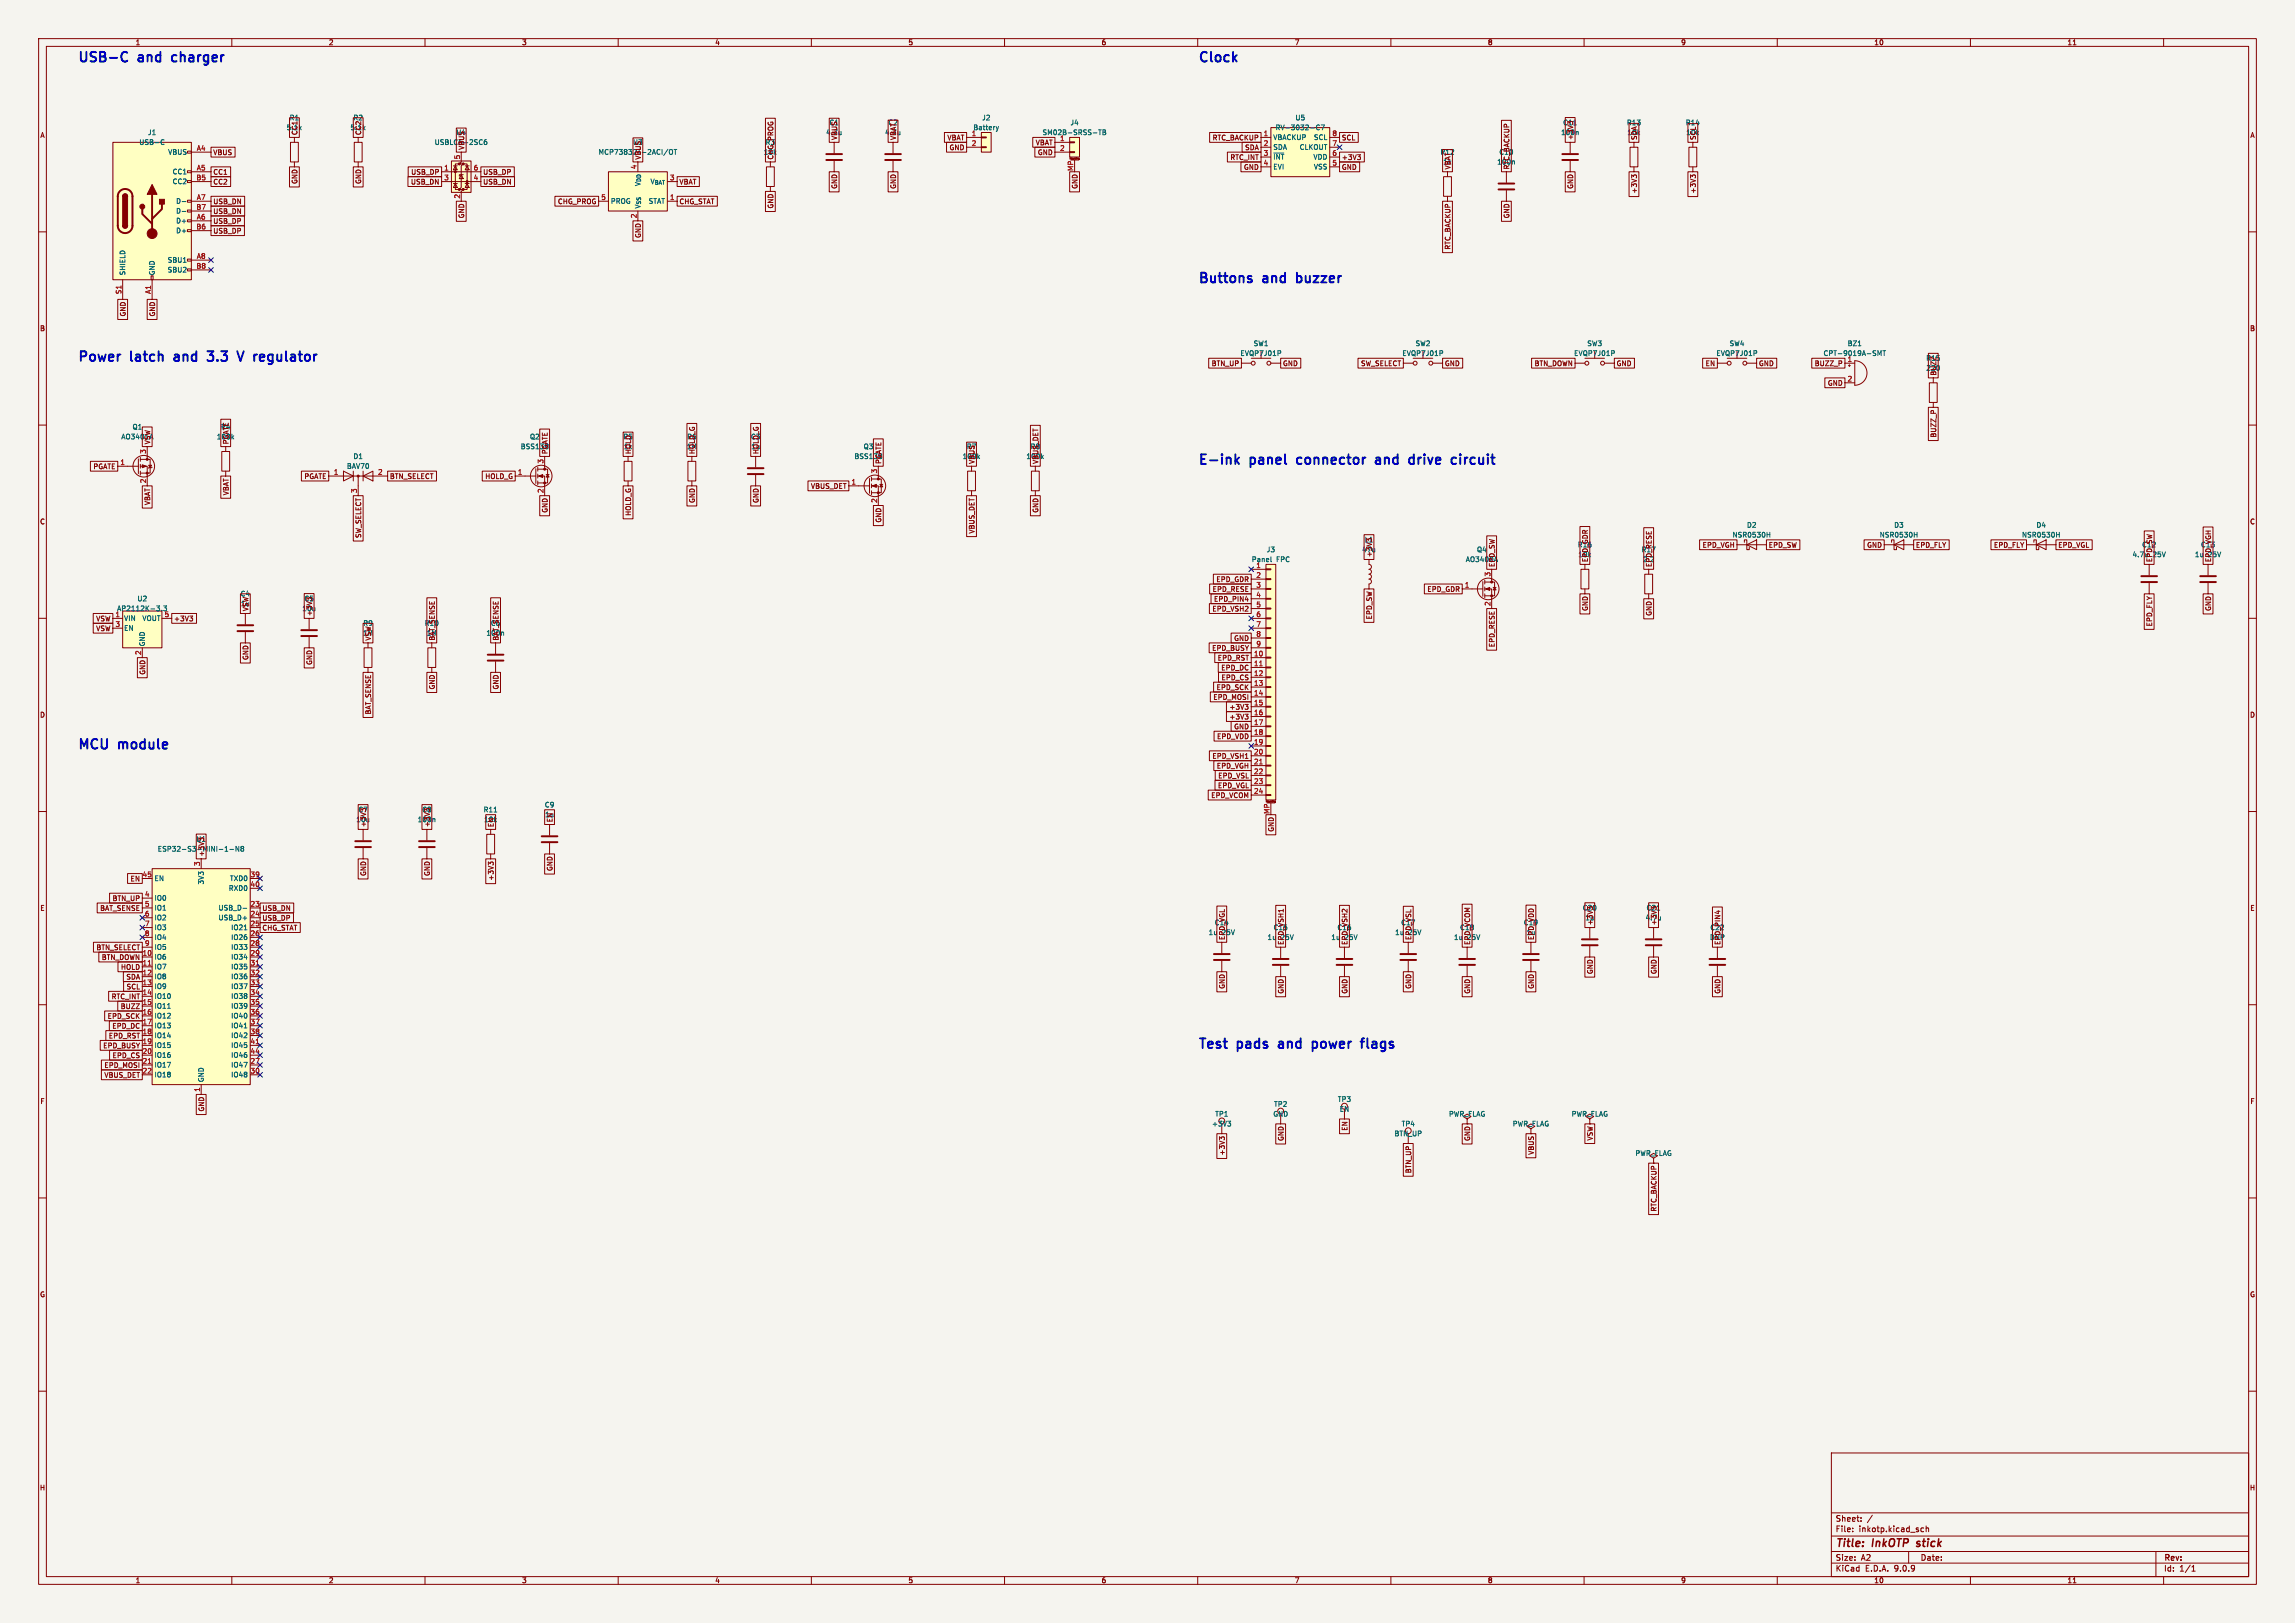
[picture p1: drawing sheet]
<svg xmlns="http://www.w3.org/2000/svg" width="594mm" height="420mm" viewBox="0 0 594 420" stroke-linecap="round" stroke-linejoin="round" font-family="sans-serif">
<defs><g id="words">
<g font-size="3.5" fill="#0000c2">
<text x="20" y="16.3">USB-C</text>
<text x="36" y="16.3">and</text>
<text x="45.7" y="16.3">charger</text>
<text x="310" y="16.3">Clock</text>
<text x="310" y="73.4">Buttons</text>
<text x="327.1" y="73.4">and</text>
<text x="336.8" y="73.4">buzzer</text>
<text x="20" y="93.7">Power</text>
<text x="34" y="93.7">latch</text>
<text x="46.3" y="93.7">and</text>
<text x="56" y="93.7">3.3</text>
<text x="64.8" y="93.7">V</text>
<text x="69.9" y="93.7">regulator</text>
<text x="310" y="120.4">E-ink</text>
<text x="323.7" y="120.4">panel</text>
<text x="336.9" y="120.4">connector</text>
<text x="358.2" y="120.4">and</text>
<text x="367.9" y="120.4">drive</text>
<text x="379.9" y="120.4">circuit</text>
<text x="20" y="194.1">MCU</text>
<text x="30.9" y="194.1">module</text>
<text x="310" y="271.5">Test</text>
<text x="320.4" y="271.5">pads</text>
<text x="332.1" y="271.5">and</text>
<text x="341.8" y="271.5">power</text>
<text x="355.5" y="271.5">flags</text>
</g>
<g font-size="2.8" fill="#840000">
<text x="475" y="400.9">Title:</text>
<text x="484.7" y="400.9">InkOTP</text>
<text x="497" y="400.9">stick</text>
</g>
<g font-size="2.1" fill="#840000">
<text x="475" y="394">Sheet:</text>
<text x="475" y="396.7">File:</text>
<text x="481.1" y="396.7">inkotp.kicad_sch</text>
<text x="475" y="406.9">KiCad</text>
<text x="475" y="404.1">Size:</text>
<text x="481.7" y="404.1">A2</text>
<text x="482.7" y="406.9">E.D.A.</text>
<text x="490.3" y="406.9">9.0.9</text>
<text x="497" y="404.1">Date:</text>
<text x="560" y="404.3">Rev:</text>
<text x="560" y="406.9">Id:</text>
<text x="564.1" y="406.9">1/1</text>
</g>
<g font-size="1.8" fill="#840000">
<text x="35" y="11.9">1</text>
<text x="85" y="11.9">2</text>
<text x="135" y="11.9">3</text>
<text x="185" y="11.9">4</text>
<text x="235" y="11.9">5</text>
<text x="285" y="11.9">6</text>
<text x="335" y="11.9">7</text>
<text x="385" y="11.9">8</text>
<text x="435" y="11.9">9</text>
<text x="485" y="11.9">10</text>
<text x="535" y="11.9">11</text>
<text x="10.3" y="35.9">A</text>
<text x="74.9" y="31.3">R1</text>
<text x="77.2" y="35.1" transform="rotate(-90 77.2 35.1)">CC1</text>
<text x="90.6" y="33.9">5.1k</text>
<text x="91.4" y="31.3">R2</text>
<text x="93.7" y="35.1" transform="rotate(-90 93.7 35.1)">CC2</text>
<text x="118" y="35.2">U4</text>
<text x="213.7" y="35.2">4.7u</text>
<text x="214.6" y="32.6">C1</text>
<text x="229" y="35.2">4.7u</text>
<text x="229.8" y="32.6">C2</text>
<text x="403.9" y="35.2">100n</text>
<text x="404.5" y="32.6">C11</text>
<text x="421" y="32.6">R13</text>
<text x="421.1" y="35.2">10k</text>
<text x="436.3" y="35.2">10k</text>
<text x="582.3" y="35.9">A</text>
<text x="55.1" y="40.3">VBUS</text>
<text x="120.3" y="38.9" transform="rotate(-90 120.3 38.9)">VBUS</text>
<text x="154.8" y="40.2">MCP73832T-2ACI/OT</text>
<text x="163.7" y="37.7">U3</text>
<text x="197.6" y="40.2">10k</text>
<text x="198" y="37.7">R3</text>
<text x="200.3" y="41.4" transform="rotate(-90 200.3 41.4)">CHG_PROG</text>
<text x="232.1" y="36.4" transform="rotate(-90 232.1 36.4)">VBAT</text>
<text x="245.1" y="36.5">VBAT</text>
<text x="245.6" y="39.1">GND</text>
<text x="268" y="37.8">VBAT</text>
<text x="268.5" y="40.3">GND</text>
<text x="313.7" y="36.5">RTC_BACKUP</text>
<text x="318.3" y="41.6">RTC_INT</text>
<text x="322.1" y="39.1">SDA</text>
<text x="347.2" y="36.5">SCL</text>
<text x="347.2" y="41.6">+3V3</text>
<text x="372.7" y="40.2">R12</text>
<text x="387.9" y="40.2">C10</text>
<text x="407.4" y="36.4" transform="rotate(-90 407.4 36.4)">+3V3</text>
<text x="423.9" y="36.4" transform="rotate(-90 423.9 36.4)">SDA</text>
<text x="439.1" y="36.4" transform="rotate(-90 439.1 36.4)">SCL</text>
<text x="55.1" y="47.9">CC2</text>
<text x="55.1" y="45.4">CC1</text>
<text x="77.2" y="47.7" transform="rotate(-90 77.2 47.7)">GND</text>
<text x="93.7" y="47.7" transform="rotate(-90 93.7 47.7)">GND</text>
<text x="106.2" y="47.9">USB_DN</text>
<text x="106.3" y="45.4">USB_DP</text>
<text x="124.9" y="45.4">USB_DP</text>
<text x="124.9" y="47.9">USB_DN</text>
<text x="168.2" y="47.9">V_{BAT} VBAT</text>
<text x="321.8" y="44.1">GND</text>
<text x="347.2" y="44.1">GND</text>
<text x="373.4" y="42.8">1k</text>
<text x="375.6" y="44" transform="rotate(-90 375.6 44)">VBAT</text>
<text x="387.4" y="42.8">100n</text>
<text x="390.8" y="44" transform="rotate(-90 390.8 44)">RTC_BACKUP</text>
<text x="55.1" y="53">USB_DN</text>
<text x="144.3" y="53">CHG_PROG</text>
<text x="175.7" y="53">CHG_STAT</text>
<text x="216.9" y="49" transform="rotate(-90 216.9 49)">GND</text>
<text x="232.1" y="49" transform="rotate(-90 232.1 49)">GND</text>
<text x="279.1" y="49" transform="rotate(-90 279.1 49)">GND</text>
<text x="407.4" y="49" transform="rotate(-90 407.4 49)">GND</text>
<text x="423.9" y="50.2" transform="rotate(-90 423.9 50.2)">+3V3</text>
<text x="439.1" y="50.2" transform="rotate(-90 439.1 50.2)">+3V3</text>
<text x="55.1" y="55.6">USB_DN</text>
<text x="55.1" y="58.1">USB_DP</text>
<text x="120.3" y="56.6" transform="rotate(-90 120.3 56.6)">GND</text>
<text x="166" y="54.1" transform="rotate(-90 166 54.1)">V_{SS}V_{DD} VBUS</text>
<text x="200.3" y="54.1" transform="rotate(-90 200.3 54.1)">GND</text>
<text x="390.8" y="56.6" transform="rotate(-90 390.8 56.6)">GND</text>
<text x="55.1" y="60.6">USB_DP</text>
<text x="166.1" y="61.7" transform="rotate(-90 166.1 61.7)">GND</text>
<text x="375.6" y="64.7" transform="rotate(-90 375.6 64.7)">RTC_BACKUP</text>
<text x="32.7" y="82" transform="rotate(-90 32.7 82)">GND</text>
<text x="40.3" y="82" transform="rotate(-90 40.3 82)">GND</text>
<text x="10.3" y="85.9">B</text>
<text x="582.3" y="85.9">B</text>
<text x="313.5" y="94.9">BTN_UP</text>
<text x="331.9" y="94.9">GND</text>
<text x="352.1" y="94.9">SW_SELECT</text>
<text x="373.9" y="94.9">GND</text>
<text x="397.1" y="94.9">BTN_DOWN</text>
<text x="418.3" y="94.9">GND</text>
<text x="441.3" y="94.9">EN</text>
<text x="455.1" y="94.9">GND</text>
<text x="469.6" y="94.9">BUZZ_P</text>
<text x="498.4" y="93.6">R15</text>
<text x="473" y="100">GND</text>
<text x="498.5" y="96.1">220</text>
<text x="501.3" y="97.3" transform="rotate(-90 501.3 97.3)">BUZZ</text>
<text x="56" y="113.9">100k</text>
<text x="57.1" y="111.4">R4</text>
<text x="161.2" y="113.9">R5</text>
<text x="177.7" y="113.9">R6</text>
<text x="194.2" y="113.9">C3</text>
<text x="501.3" y="113.3" transform="rotate(-90 501.3 113.3)">BUZZ_P</text>
<text x="39.1" y="115.1" transform="rotate(-90 39.1 115.1)">VSW</text>
<text x="59.4" y="115.1" transform="rotate(-90 59.4 115.1)">PGATE</text>
<text x="141.9" y="117.6" transform="rotate(-90 141.9 117.6)">PGATE</text>
<text x="161.3" y="116.4">1k</text>
<text x="163.5" y="117.6" transform="rotate(-90 163.5 117.6)">HOLD</text>
<text x="177.6" y="116.4">1M</text>
<text x="180" y="117.6" transform="rotate(-90 180 117.6)">HOLD_G</text>
<text x="194.3" y="116.4">1u</text>
<text x="196.5" y="117.6" transform="rotate(-90 196.5 117.6)">HOLD_G</text>
<text x="249" y="119">100k</text>
<text x="250.1" y="116.4">R7</text>
<text x="265.5" y="119">100k</text>
<text x="266.6" y="116.4">R8</text>
<text x="24.1" y="121.6">PGATE</text>
<text x="78.7" y="124.1">PGATE</text>
<text x="100.8" y="124.1">BTN_SELECT</text>
<text x="125.5" y="124.1">HOLD_G</text>
<text x="228.3" y="120.2" transform="rotate(-90 228.3 120.2)">PGATE</text>
<text x="268.9" y="120.2" transform="rotate(-90 268.9 120.2)">VBUS_DET</text>
<text x="39.1" y="130.8" transform="rotate(-90 39.1 130.8)">VBAT</text>
<text x="59.4" y="128.3" transform="rotate(-90 59.4 128.3)">VBAT</text>
<text x="180" y="130.3" transform="rotate(-90 180 130.3)">GND</text>
<text x="196.5" y="130.3" transform="rotate(-90 196.5 130.3)">GND</text>
<text x="209.8" y="126.7">VBUS_DET</text>
<text x="10.3" y="135.9">C</text>
<text x="141.9" y="132.8" transform="rotate(-90 141.9 132.8)">GND</text>
<text x="163.5" y="133.6" transform="rotate(-90 163.5 133.6)">HOLD_G</text>
<text x="228.3" y="135.4" transform="rotate(-90 228.3 135.4)">GND</text>
<text x="268.9" y="132.8" transform="rotate(-90 268.9 132.8)">GND</text>
<text x="582.3" y="135.9">C</text>
<text x="93.7" y="139.4" transform="rotate(-90 93.7 139.4)">SW_SELECT</text>
<text x="252.4" y="138.2" transform="rotate(-90 252.4 138.2)">VBUS_DET</text>
<text x="352.4" y="143.1">47u</text>
<text x="353.1" y="140.6">L1</text>
<text x="408.3" y="141.8">R16</text>
<text x="424.8" y="143.1">R17</text>
<text x="440.6" y="141.9">EPD_VGH</text>
<text x="457.7" y="141.9">EPD_SW</text>
<text x="483.1" y="141.9">GND</text>
<text x="495.8" y="141.9">EPD_FLY</text>
<text x="516" y="141.9">EPD_FLY</text>
<text x="532.6" y="141.9">EPD_VGL</text>
<text x="554.3" y="141.8">C12</text>
<text x="569.6" y="141.8">C13</text>
<text x="379.3" y="145.6">AO3400A</text>
<text x="387" y="146.8" transform="rotate(-90 387 146.8)">EPD_SW</text>
<text x="408.4" y="144.4">10k</text>
<text x="411.2" y="145.6" transform="rotate(-90 411.2 145.6)">EPD_GDR</text>
<text x="425.1" y="145.6">2.2</text>
<text x="427.7" y="146.8" transform="rotate(-90 427.7 146.8)">EPD_RESE</text>
<text x="551.8" y="144.4">4.7u</text>
<text x="557.2" y="145.6" transform="rotate(-90 557.2 145.6)">EPD_SW</text>
<text x="571.5" y="144.4">25V</text>
<text x="572.5" y="145.6" transform="rotate(-90 572.5 145.6)">EPD_VGH</text>
<text x="62.2" y="154.5">C4</text>
<text x="78.7" y="155.8">C5</text>
<text x="313.7" y="153.4">EPD_RESE</text>
<text x="314.1" y="155.9">EPD_PIN4</text>
<text x="314.7" y="150.8">EPD_GDR</text>
<text x="369.3" y="153.4">EPD_GDR</text>
<text x="24.8" y="161">VSW</text>
<text x="44.9" y="161">+3V3</text>
<text x="62.2" y="157.1">1u</text>
<text x="64.5" y="158.3" transform="rotate(-90 64.5 158.3)">VSW</text>
<text x="78.1" y="158.3">10u</text>
<text x="313.7" y="158.4">EPD_VSH2</text>
<text x="355.3" y="160.4" transform="rotate(-90 355.3 160.4)">EPD_SW</text>
<text x="411.2" y="158.2" transform="rotate(-90 411.2 158.2)">GND</text>
<text x="427.7" y="159.5" transform="rotate(-90 427.7 159.5)">GND</text>
<text x="572.5" y="158.2" transform="rotate(-90 572.5 158.2)">GND</text>
<text x="24.8" y="163.5">VSW</text>
<text x="93.8" y="164.7">1M</text>
<text x="93.9" y="162.2">R9</text>
<text x="96.2" y="165.9" transform="rotate(-90 96.2 165.9)">VSW</text>
<text x="109.8" y="162.2">R10</text>
<text x="110.3" y="164.7">1M</text>
<text x="112.7" y="165.9" transform="rotate(-90 112.7 165.9)">BAT_SENSE</text>
<text x="125.8" y="164.7">100n</text>
<text x="126.9" y="162.2">C6</text>
<text x="129.2" y="165.9" transform="rotate(-90 129.2 165.9)">BAT_SENSE</text>
<text x="319.3" y="166.1">GND</text>
<text x="387" y="167.6" transform="rotate(-90 387 167.6)">EPD_RESE</text>
<text x="557.2" y="162.2" transform="rotate(-90 557.2 162.2)">EPD_FLY</text>
<text x="64.5" y="170.9" transform="rotate(-90 64.5 170.9)">GND</text>
<text x="81" y="172.2" transform="rotate(-90 81 172.2)">GND</text>
<text x="313.6" y="168.6">EPD_BUSY</text>
<text x="315.1" y="171.1">EPD_RST</text>
<text x="316" y="173.7">EPD_DC</text>
<text x="37.8" y="174.7" transform="rotate(-90 37.8 174.7)">GND</text>
<text x="112.7" y="178.5" transform="rotate(-90 112.7 178.5)">GND</text>
<text x="129.2" y="178.5" transform="rotate(-90 129.2 178.5)">GND</text>
<text x="314.8" y="178.8">EPD_SCK</text>
<text x="316" y="176.2">EPD_CS</text>
<text x="10.3" y="185.9">D</text>
<text x="96.2" y="185" transform="rotate(-90 96.2 185)">BAT_SENSE</text>
<text x="313.9" y="181.3">EPD_MOSI</text>
<text x="318.1" y="183.8">+3V3</text>
<text x="582.3" y="185.9">D</text>
<text x="314.9" y="191.5">EPD_VDD</text>
<text x="318.1" y="186.4">+3V3</text>
<text x="319.3" y="188.9">GND</text>
<text x="313.7" y="196.5">EPD_VSH1</text>
<text x="314.8" y="199.1">EPD_VGH</text>
<text x="315.2" y="201.6">EPD_VSL</text>
<text x="313.4" y="206.7">EPD_VCOM</text>
<text x="315.1" y="204.2">EPD_VGL</text>
<text x="92.1" y="213">10u</text>
<text x="92.6" y="210.4">C7</text>
<text x="108" y="213">100n</text>
<text x="109.1" y="210.4">C8</text>
<text x="128" y="214.2" transform="rotate(-90 128 214.2)">EN</text>
<text x="141" y="211.7">1u</text>
<text x="143.2" y="212.9" transform="rotate(-90 143.2 212.9)">EN</text>
<text x="329.9" y="215.4" transform="rotate(-90 329.9 215.4)">GND</text>
<text x="50.7" y="218">U1</text>
<text x="53" y="221.8" transform="rotate(-90 53 221.8)">+3V3</text>
<text x="94.9" y="226.8" transform="rotate(-90 94.9 226.8)">GND</text>
<text x="111.4" y="226.8" transform="rotate(-90 111.4 226.8)">GND</text>
<text x="143.2" y="225.5" transform="rotate(-90 143.2 225.5)">GND</text>
<text x="29" y="233.4">BTN_UP</text>
<text x="33.7" y="228.3">EN</text>
<text x="128" y="228" transform="rotate(-90 128 228)">+3V3</text>
<text x="10.3" y="235.9">E</text>
<text x="25.8" y="235.9">BAT_SENSE</text>
<text x="67.8" y="235.9">USB_DN</text>
<text x="67.8" y="238.4">USB_DP</text>
<text x="314.3" y="239.6">C14</text>
<text x="362.5" y="239.6">C17</text>
<text x="394.3" y="239.6">C19</text>
<text x="409.5" y="235.8">C20</text>
<text x="410.2" y="238.4">1u</text>
<text x="425.8" y="238.4">4.7u</text>
<text x="426" y="235.8">C21</text>
<text x="428.9" y="239.6" transform="rotate(-90 428.9 239.6)">+3V3</text>
<text x="582.3" y="235.9">E</text>
<text x="67.8" y="241">CHG_STAT</text>
<text x="316.2" y="242.2">25V</text>
<text x="317.2" y="243.4" transform="rotate(-90 317.2 243.4)">EPD_VGL</text>
<text x="329.5" y="240.9">C15</text>
<text x="331.5" y="243.4">25V</text>
<text x="332.4" y="244.6" transform="rotate(-90 332.4 244.6)">EPD_VSH1</text>
<text x="346" y="240.9">C16</text>
<text x="348" y="243.4">25V</text>
<text x="348.9" y="244.6" transform="rotate(-90 348.9 244.6)">EPD_VSH2</text>
<text x="364.5" y="242.2">25V</text>
<text x="365.4" y="243.4" transform="rotate(-90 365.4 243.4)">EPD_VSL</text>
<text x="377.8" y="240.9">C18</text>
<text x="379.7" y="243.4">25V</text>
<text x="380.7" y="244.6" transform="rotate(-90 380.7 244.6)">EPD_VCOM</text>
<text x="395" y="242.2">1u</text>
<text x="397.2" y="243.4" transform="rotate(-90 397.2 243.4)">EPD_VDD</text>
<text x="442.5" y="243.4">DNP</text>
<text x="442.6" y="240.9">C22</text>
<text x="445.5" y="244.6" transform="rotate(-90 445.5 244.6)">EPD_PIN4</text>
<text x="24.8" y="246.1">BTN_SELECT</text>
<text x="26.2" y="248.6">BTN_DOWN</text>
<text x="31.2" y="251.1">HOLD</text>
<text x="32.6" y="253.7">SDA</text>
<text x="32.6" y="256.2">SCL</text>
<text x="317.2" y="256" transform="rotate(-90 317.2 256)">GND</text>
<text x="332.4" y="257.3" transform="rotate(-90 332.4 257.3)">GND</text>
<text x="348.9" y="257.3" transform="rotate(-90 348.9 257.3)">GND</text>
<text x="365.4" y="256" transform="rotate(-90 365.4 256)">GND</text>
<text x="380.7" y="257.3" transform="rotate(-90 380.7 257.3)">GND</text>
<text x="397.2" y="256" transform="rotate(-90 397.2 256)">GND</text>
<text x="412.4" y="252.2" transform="rotate(-90 412.4 252.2)">GND</text>
<text x="428.9" y="252.2" transform="rotate(-90 428.9 252.2)">GND</text>
<text x="445.5" y="257.3" transform="rotate(-90 445.5 257.3)">GND</text>
<text x="27.7" y="263.8">EPD_SCK</text>
<text x="28.8" y="258.8">RTC_INT</text>
<text x="31.1" y="261.3">BUZZ</text>
<text x="28" y="268.9">EPD_RST</text>
<text x="29" y="266.4">EPD_DC</text>
<text x="26.6" y="271.5">EPD_BUSY</text>
<text x="29" y="274">EPD_CS</text>
<text x="26.9" y="276.5">EPD_MOSI</text>
<text x="26.9" y="279.1">VBUS_DET</text>
<text x="10.3" y="285.9">F</text>
<text x="53" y="287.8" transform="rotate(-90 53 287.8)">GND</text>
<text x="582.3" y="285.9">F</text>
<text x="348.9" y="292.7" transform="rotate(-90 348.9 292.7)">EN</text>
<text x="317.2" y="299.1" transform="rotate(-90 317.2 299.1)">+3V3</text>
<text x="332.4" y="295.4" transform="rotate(-90 332.4 295.4)">GND</text>
<text x="380.7" y="295.4" transform="rotate(-90 380.7 295.4)">GND</text>
<text x="397.2" y="298.9" transform="rotate(-90 397.2 298.9)">VBUS</text>
<text x="412.4" y="295.3" transform="rotate(-90 412.4 295.3)">VSW</text>
<text x="365.4" y="303.7" transform="rotate(-90 365.4 303.7)">BTN_UP</text>
<text x="428.9" y="313.6" transform="rotate(-90 428.9 313.6)">RTC_BACKUP</text>
<text x="10.3" y="335.9">G</text>
<text x="582.3" y="335.9">G</text>
<text x="10.2" y="385.9">H</text>
<text x="582.2" y="385.9">H</text>
<text x="35" y="409.9">1</text>
<text x="85" y="409.9">2</text>
<text x="135" y="409.9">3</text>
<text x="185" y="409.9">4</text>
<text x="235" y="409.9">5</text>
<text x="285" y="409.9">6</text>
<text x="335" y="409.9">7</text>
<text x="385" y="409.9">8</text>
<text x="435" y="409.9">9</text>
<text x="485" y="409.9">10</text>
<text x="535" y="409.9">11</text>
</g>
<g font-size="1.8" fill="#006464">
<text x="38.2" y="35.2">J1</text>
<text x="74.1" y="33.9">5.1k</text>
<text x="251.8" y="33.9">Battery</text>
<text x="254.1" y="31.3">J2</text>
<text x="269.7" y="35.2">SM02B-SRSS-TB</text>
<text x="276.9" y="32.6">J4</text>
<text x="330" y="33.9">RV-3032-C7</text>
<text x="335.2" y="31.3">U5</text>
<text x="436.2" y="32.6">R14</text>
<text x="35.9" y="37.7">USB-C</text>
<text x="43.4" y="40.2">VBUS</text>
<text x="112.4" y="37.7">USBLC6-2SC6</text>
<text x="274.2" y="36.6">1</text>
<text x="329.4" y="36.4">VBACKUP</text>
<text x="329.4" y="39">SDA</text>
<text x="329.4" y="41.5">~{INT}</text>
<text x="336.3" y="39">CLKOUT</text>
<text x="339.8" y="41.5">VDD</text>
<text x="340" y="36.4">SCL</text>
<text x="44.6" y="45.3">CC1</text>
<text x="44.6" y="47.9">CC2</text>
<text x="329.4" y="44">EVI</text>
<text x="340" y="44">VSS</text>
<text x="45.5" y="52.9">D-</text>
<text x="158" y="52.9">PROG</text>
<text x="167.8" y="52.9">STAT</text>
<text x="45.5" y="55.5">D-</text>
<text x="45.5" y="58">D+</text>
<text x="45.5" y="60.6">D+</text>
<text x="32.6" y="71.4" transform="rotate(-90 32.6 71.4)">SHIELD</text>
<text x="40.2" y="71.4" transform="rotate(-90 40.2 71.4)">GND</text>
<text x="43.3" y="68.2">SBU1</text>
<text x="43.3" y="70.7">SBU2</text>
<text x="324.4" y="89.8">SW1</text>
<text x="366.3" y="89.8">SW2</text>
<text x="410.7" y="89.8">SW3</text>
<text x="447.5" y="89.8">SW4</text>
<text x="478.1" y="89.8">BZ1</text>
<text x="320.9" y="92.3">EVQP7J01P</text>
<text x="362.8" y="92.3">EVQP7J01P</text>
<text x="407.3" y="92.3">EVQP7J01P</text>
<text x="444.1" y="92.3">EVQP7J01P</text>
<text x="471.9" y="92.3">CPT-9019A-SMT</text>
<text x="478.1" y="93.7">1</text>
<text x="31.3" y="113.9">AO3401A</text>
<text x="34.2" y="111.4">Q1</text>
<text x="137.1" y="113.9">Q2</text>
<text x="91.4" y="119">D1</text>
<text x="134.7" y="116.4">BSS138</text>
<text x="221" y="119">BSS138</text>
<text x="223.4" y="116.4">Q3</text>
<text x="89.7" y="121.5">BAV70</text>
<text x="452" y="136.8">D2</text>
<text x="490.1" y="136.8">D3</text>
<text x="527" y="136.8">D4</text>
<text x="327.7" y="143.1">J3</text>
<text x="382.2" y="143.1">Q4</text>
<text x="448.3" y="139.3">NSR0530H</text>
<text x="486.4" y="139.3">NSR0530H</text>
<text x="523.2" y="139.3">NSR0530H</text>
<text x="323.9" y="145.6">Panel</text>
<text x="325" y="147.1">1</text>
<text x="330.4" y="145.6">FPC</text>
<text x="557.2" y="144.4">25V</text>
<text x="568" y="144.4">1u</text>
<text x="35.5" y="155.8">U2</text>
<text x="30.2" y="158.3">AP2112K-3.3</text>
<text x="32" y="160.9">VIN</text>
<text x="36.7" y="160.9">VOUT</text>
<text x="42.5" y="159.8">5</text>
<text x="32" y="163.4">EN</text>
<text x="37.7" y="167.4" transform="rotate(-90 37.7 167.4)">GND</text>
<text x="140.9" y="209.1">C9</text>
<text x="125.1" y="210.4">R11</text>
<text x="125.2" y="213">10k</text>
<text x="40.7" y="220.6">ESP32-S3-MINI-1-N8</text>
<text x="39.9" y="228.2">EN</text>
<text x="39.9" y="233.3">IO0</text>
<text x="52.9" y="229" transform="rotate(-90 52.9 229)">3V3</text>
<text x="59.1" y="230.7">RXD0</text>
<text x="59.4" y="228.2">TXD0</text>
<text x="39.9" y="235.8">IO1</text>
<text x="39.9" y="238.4">IO2</text>
<text x="56.4" y="235.8">USB_D-</text>
<text x="56.4" y="238.4">USB_D+</text>
<text x="39.9" y="240.9">IO3</text>
<text x="39.9" y="243.4">IO4</text>
<text x="39.9" y="246">IO5</text>
<text x="59.7" y="240.9">IO21</text>
<text x="59.7" y="243.4">IO26</text>
<text x="59.7" y="246">IO33</text>
<text x="312.7" y="242.2">1u</text>
<text x="328" y="243.4">1u</text>
<text x="344.5" y="243.4">1u</text>
<text x="361" y="242.2">1u</text>
<text x="376.2" y="243.4">1u</text>
<text x="39.9" y="248.5">IO6</text>
<text x="39.9" y="251.1">IO7</text>
<text x="59.7" y="248.5">IO34</text>
<text x="59.7" y="251.1">IO35</text>
<text x="39.9" y="253.6">IO8</text>
<text x="39.9" y="256.1">IO9</text>
<text x="59.7" y="253.6">IO36</text>
<text x="59.7" y="256.1">IO37</text>
<text x="39.9" y="258.7">IO10</text>
<text x="39.9" y="261.2">IO11</text>
<text x="39.9" y="263.8">IO12</text>
<text x="59.7" y="258.7">IO38</text>
<text x="59.7" y="261.2">IO39</text>
<text x="59.7" y="263.8">IO40</text>
<text x="39.9" y="266.3">IO13</text>
<text x="39.9" y="268.8">IO14</text>
<text x="59.7" y="266.3">IO41</text>
<text x="59.7" y="268.8">IO42</text>
<text x="39.9" y="271.4">IO15</text>
<text x="39.9" y="273.9">IO16</text>
<text x="59.7" y="271.4">IO45</text>
<text x="59.7" y="273.9">IO46</text>
<text x="39.9" y="276.5">IO17</text>
<text x="39.9" y="279">IO18</text>
<text x="52.9" y="280.2" transform="rotate(-90 52.9 280.2)">GND</text>
<text x="59.7" y="276.5">IO47</text>
<text x="59.7" y="279">IO48</text>
<text x="329.6" y="286.6">TP2</text>
<text x="346.2" y="285.3">TP3</text>
<text x="346.6" y="287.9">EN</text>
<text x="313.6" y="291.7">+3V3</text>
<text x="314.4" y="289.2">TP1</text>
<text x="329.4" y="289.2">GND</text>
<text x="362.7" y="291.7">TP4</text>
<text x="374.9" y="289.2">PWR_FLAG</text>
<text x="391.4" y="291.7">PWR_FLAG</text>
<text x="406.7" y="289.2">PWR_FLAG</text>
<text x="360.8" y="294.2">BTN_UP</text>
<text x="423.2" y="299.3">PWR_FLAG</text>
</g>
<g font-size="1.8" fill="#a90000">
<text x="251.4" y="35.3">1</text>
<text x="327" y="35.3">1</text>
<text x="344.7" y="35.3">8</text>
<text x="50.8" y="39.1">A4</text>
<text x="119.1" y="41.3" transform="rotate(-90 119.1 41.3)">5</text>
<text x="251.4" y="37.8">2</text>
<text x="274.2" y="39.1">2</text>
<text x="327" y="37.8">2</text>
<text x="327" y="40.4">3</text>
<text x="344.7" y="37.8">7</text>
<text x="344.7" y="40.4">6</text>
<text x="50.7" y="46.7">B5</text>
<text x="50.8" y="44.2">A5</text>
<text x="114.9" y="44.2">1</text>
<text x="114.9" y="46.7">3</text>
<text x="122.5" y="44.2">6</text>
<text x="122.5" y="46.7">4</text>
<text x="164.8" y="43.9" transform="rotate(-90 164.8 43.9)">4</text>
<text x="173.3" y="46.7">3</text>
<text x="277.9" y="44.4" transform="rotate(-90 277.9 44.4)">MP</text>
<text x="327" y="42.9">4</text>
<text x="344.7" y="42.9">5</text>
<text x="50.8" y="51.8">A7</text>
<text x="119.1" y="51.5" transform="rotate(-90 119.1 51.5)">2</text>
<text x="155.5" y="51.8">5</text>
<text x="173.3" y="51.8">1</text>
<text x="50.7" y="54.4">B7</text>
<text x="50.7" y="59.4">B6</text>
<text x="50.8" y="56.9">A6</text>
<text x="164.8" y="56.6" transform="rotate(-90 164.8 56.6)">2</text>
<text x="50.7" y="69.6">B8</text>
<text x="50.8" y="67.1">A8</text>
<text x="31.5" y="76.2" transform="rotate(-90 31.5 76.2)">S1</text>
<text x="39.1" y="76.2" transform="rotate(-90 39.1 76.2)">A1</text>
<text x="478.1" y="98.8">2</text>
<text x="37.8" y="117.5" transform="rotate(-90 37.8 117.5)">3</text>
<text x="31" y="120.4">1</text>
<text x="37.8" y="125.2" transform="rotate(-90 37.8 125.2)">2</text>
<text x="86.3" y="122.9">1</text>
<text x="97.7" y="122.9">2</text>
<text x="133.9" y="122.9">1</text>
<text x="140.7" y="120.1" transform="rotate(-90 140.7 120.1)">3</text>
<text x="220.3" y="125.5">1</text>
<text x="227.1" y="122.6" transform="rotate(-90 227.1 122.6)">3</text>
<text x="92.5" y="127.7" transform="rotate(-90 92.5 127.7)">3</text>
<text x="140.7" y="127.7" transform="rotate(-90 140.7 127.7)">2</text>
<text x="227.1" y="130.2" transform="rotate(-90 227.1 130.2)">2</text>
<text x="325" y="149.6">2</text>
<text x="385.8" y="149.3" transform="rotate(-90 385.8 149.3)">3</text>
<text x="325" y="152.1">3</text>
<text x="325" y="154.7">4</text>
<text x="379" y="152.1">1</text>
<text x="29.8" y="159.8">1</text>
<text x="325" y="157.2">5</text>
<text x="325" y="159.8">6</text>
<text x="385.8" y="156.9" transform="rotate(-90 385.8 156.9)">2</text>
<text x="29.8" y="162.3">3</text>
<text x="325" y="162.3">7</text>
<text x="325" y="164.8">8</text>
<text x="325" y="167.4">9</text>
<text x="36.6" y="169.6" transform="rotate(-90 36.6 169.6)">2</text>
<text x="324.4" y="169.9">10</text>
<text x="324.4" y="172.5">11</text>
<text x="324.4" y="175">12</text>
<text x="324.4" y="177.5">13</text>
<text x="324.4" y="180.1">14</text>
<text x="324.4" y="182.6">15</text>
<text x="324.4" y="185.2">16</text>
<text x="324.4" y="187.7">17</text>
<text x="324.4" y="190.2">18</text>
<text x="324.4" y="192.8">19</text>
<text x="324.4" y="195.3">20</text>
<text x="324.4" y="197.9">21</text>
<text x="324.4" y="200.4">22</text>
<text x="324.4" y="202.9">23</text>
<text x="324.4" y="205.5">24</text>
<text x="328.7" y="210.8" transform="rotate(-90 328.7 210.8)">MP</text>
<text x="36.8" y="227.1">45</text>
<text x="51.8" y="224.2" transform="rotate(-90 51.8 224.2)">3</text>
<text x="64.7" y="227.1">39</text>
<text x="37.4" y="232.2">4</text>
<text x="64.7" y="229.6">40</text>
<text x="37.4" y="234.7">5</text>
<text x="37.4" y="237.2">6</text>
<text x="37.4" y="239.8">7</text>
<text x="64.7" y="234.7">23</text>
<text x="64.7" y="237.2">24</text>
<text x="64.7" y="239.8">25</text>
<text x="37.4" y="242.3">8</text>
<text x="37.4" y="244.9">9</text>
<text x="64.7" y="242.3">26</text>
<text x="64.7" y="244.9">28</text>
<text x="36.8" y="247.4">10</text>
<text x="36.8" y="249.9">11</text>
<text x="64.7" y="247.4">29</text>
<text x="64.7" y="249.9">31</text>
<text x="36.8" y="252.5">12</text>
<text x="36.8" y="255">13</text>
<text x="36.8" y="257.6">14</text>
<text x="64.7" y="252.5">32</text>
<text x="64.7" y="255">33</text>
<text x="64.7" y="257.6">34</text>
<text x="36.8" y="260.1">15</text>
<text x="36.8" y="262.6">16</text>
<text x="64.7" y="260.1">35</text>
<text x="64.7" y="262.6">36</text>
<text x="36.8" y="265.2">17</text>
<text x="36.8" y="267.7">18</text>
<text x="64.7" y="265.2">37</text>
<text x="64.7" y="267.7">38</text>
<text x="36.8" y="270.3">19</text>
<text x="36.8" y="272.8">20</text>
<text x="36.8" y="275.3">21</text>
<text x="64.7" y="270.3">41</text>
<text x="64.7" y="272.8">44</text>
<text x="64.7" y="275.3">27</text>
<text x="36.8" y="277.9">22</text>
<text x="64.7" y="277.9">30</text>
<text x="51.8" y="282.6" transform="rotate(-90 51.8 282.6)">1</text>
</g>
<g font-size=".5" fill="#840000">
<text x="276.7" y="41.4">Mounting</text>
<text x="327.5" y="207.7">Mounting</text>
</g>
</g></defs>
<path d="M0 0h594v420h-594z" fill="#f5f4ef" stroke="#f5f4ef" stroke-width=".26"/>
<g fill="none" stroke="#840000" stroke-width=".26">
<path d="M10 10h574v400h-574zM12 12h570v396h-570zM60 10v2M110 10v2M160 10v2M210 10v2M260 10v2M310 10v2M360 10v2M410 10v2M460 10v2M510 10v2"/>
<path d="M536.6 11.6h.7M560 10v2M373.6 45.7h2.1v5.1h-2.1zM374.6 44.5v1.2M374.6 50.8v1.3M389.9 44.5v2.7M389.9 49.3v2.8M10 60h2M582 60h2M363.2 94h2.6M365.8 92.7h5M370.8 94h2.6"/>
<path d="M10 110h2M582 110h2M10 160h2M80 160v2.8M80 164.8v2.8M582 160h2M10 210h2M94 214.6v2.8M94 219.5v2.8M110.5 214.6v2.8M110.5 219.5v2.8M126 215.9h2v5.1h-2z"/>
<path d="M127 214.6v1.3M582 210h2M127 221v1.3M10 260h2M582 260h2M10 310h2M582 310h2M10 360h2M474 376h108v32h-108zM582 360h2M474 397.5h108M474 391.5h108"/>
<path d="M479.5 396.2v.2M479.5 395.4v.2M481.7 393.5v.2M481.7 392.7v.2M484.6 392.1l-1.3 1.9M497.9 395.4h-.4l-.3 .3 .1 .6h.6M498.5 395.5l.6-.1 .1 1M498.5 394.9v1.5M60 408v2M110 408v2M160 408v2M210 408v2"/>
<path d="M260 408v2M310 408v2M360 408v2M410 408v2M460 408v2M474 404.5h108M474 401.5h108M494 401.5v3M510 408v2M536.6 409.6h.7M558 401.5v6.5M560 408v2"/>
<path d="M567.3 406.6h.9M567.3 405.5l.4-.4v1.5"/>
<circle cx="366.3" cy="94" r=".51"/>
<circle cx="370.3" cy="94" r=".51"/>
</g>
<path d="M496.3 399l-.1 .4M496 400.1l.2 .1" fill="none" stroke="#840000" stroke-width=".4"/>
<path d="M387.9 47.5h4M387.9 49h4M78 163.1h4M78 164.6h4M91.9 217.7h4.1M91.9 219.2h4.1M108.5 217.7h4M108.5 219.2h4" fill="none" stroke="#840000" stroke-width=".51"/>
<path d="M391.8 41.6l.2 .2v.7M373.3 90.8v.6M112.4 211.8l.2 .2v.7M127.9 210.1h.7" fill="none" stroke="#006464" stroke-width=".26"/>
<path d="M328.9 33h15.3v12.7h-15.3z" fill="#ffffc2"/>
<g fill="none" stroke="#840000" stroke-width=".26">
<path d="M326.4 35.6h2.5M326.4 38.1h2.5M328.9 33h15.3v12.7h-15.3zM344.2 35.6h2.5M344.2 38.1h2.5M406.4 36.8v2.8M421.9 38.1h2v5.1h-2zM422.9 36.8v1.3M437.1 38.1h2.1v5.1h-2.1zM438.1 36.8v1.3M326.4 40.6h2.5M326.4 43.2h2.5"/>
<path d="M344.2 40.6h2.5M344.2 43.2h2.5M406.4 41.7v2.8M422.9 43.2v1.3M438.1 43.2v1.3M407.7 94h2.5M410.2 92.7h5.1M415.3 94h2.5M57.4 116.8h2v5.1h-2zM58.4 115.6v1.2M141 118.1v3.3M161.5 119.4h2.1v5.1h-2.1z"/>
<path d="M162.6 118.1v1.3M58.4 121.9v1.3M85.1 123.2h15.2M88.9 121.9l2.5 1.3-2.5 1.3zM91.4 121.9v2.6M92.7 123.2v5.1M94 121.9v2.6M94 123.2l2.5-1.3v2.6zM133.3 123.2h5.4M138.7 121.3v3.8M139.2 121.4h2.5v3.6h-2.5M139.2 123.2h1.8v5.1"/>
<path d="M139.2 120.9v1M139.2 122.7v1M139.2 124.5v1M141.4 122.8h.7M141.7 122.8l.4 .6h-.7zM162.6 124.5v1.2M63.5 158.8v2.7M354.3 144.8v1.3l.5 .1 .2 .5-.2 .4-.5 .2 .6 .5-.1 .6-.5 .2 .5 .3 .1 .5-.6 .4 .5 .3 .2 .4-.3 .5-.4 .1M354.3 151.1v1.3M378.5 152.4h5.3M383.8 150.5v3.8M384.3 150.6h2.5v3.6h-2.5"/>
<path d="M384.3 152.4h1.8v5.1M384.3 150.1v1M384.3 151.9v1M384.3 153.7v1M386.1 147.3v3.3M386.5 152h.7M386.8 152l.4 .7h-.7zM409.2 147.3h2v5.1h-2zM410.2 146.1v1.2M410.2 152.4v1.3M425.7 148.6h2v5.1h-2zM426.7 147.3v1.3"/>
<path d="M426.7 153.7v1.2M63.5 163.6v2.8M142.2 213.4v2.8M142.2 218.2v2.8"/>
<circle cx="410.7" cy="94" r=".51"/>
<circle cx="414.8" cy="94" r=".51"/>
<circle cx="140.1" cy="123.2" r="2.79"/>
<circle cx="385.2" cy="152.4" r="2.79"/>
</g>
<path d="M341.5 32.5a.56 .56 0 0 0-.8 .5 .56 .56 0 0 0 .8 .5M341.9 32.3h.9l-.6 1.3M408.3 34l.2 .2v.7M417.7 90.8v.6M60.1 113.1l.4 .5M60.5 112.8l-.5 .4" fill="none" stroke="#006464" stroke-width=".26"/>
<path d="M404.4 39.9h4M404.4 41.4h4M61.5 161.8h4M61.5 163.3h4M140.2 216.4h4.1M140.2 217.9h4.1" fill="none" stroke="#840000" stroke-width=".51"/>
<g fill="#840000" stroke="#840000" stroke-width=".26">
<path d="M139.4 123.2l1.1-.4v.8z"/>
<path d="M384.6 152.4l1-.4v.8z"/>
<circle cx="141" cy="121.4" r=".25"/>
<circle cx="141" cy="125" r=".25"/>
<circle cx="386.1" cy="150.6" r=".25"/>
<circle cx="386.1" cy="154.2" r=".25"/>
<circle cx="92.7" cy="123.2" r=".25"/>
</g>
<path d="M31.7 158.1h10.2v9.5h-10.2z" fill="#ffffc2"/>
<g fill="none" stroke="#840000" stroke-width=".26">
<path d="M215.9 36.8v2.8M231.1 36.8v2.8M198.4 43.2h2v5.1h-2zM199.4 41.9v1.3M199.4 48.3v1.2M215.9 41.7v2.8M231.1 41.7v2.8M477.5 94h2.6M477.5 99.1h2.6M478.4 94.6h.5M478.7 94.4v.5M480.1 93.3a3.2 3.2 0 0 1 3.1 3.2 3.2 3.2 0 0 1-3.1 3.2z"/>
<path d="M499.4 99.1h2v5h-2zM500.4 97.8v1.3M35.8 118.7v3.9M36.3 118.9h2.6v3.5h-2.6M36.3 118.4v1M38.1 115.6v3.3M195.6 118.1v2.8M500.4 104.1v1.3M30.5 120.7h5.3M36.3 120.7h1.8v5M36.3 120.1v1.1M36.3 121.9v1"/>
<path d="M38.5 120.4h.7l-.3 .6zM39.4 120.9l-1 .3M195.6 122.9v2.8M219.7 125.7h5.3M225 123.8v3.8M225.6 124h2.5v3.5h-2.5M225.6 125.7h1.7v5.1M225.6 123.4v1.1M225.6 125.2v1M225.6 127v1M227.3 120.7v3.3M227.7 125.3h.8"/>
<path d="M228.1 125.3l.4 .7h-.8zM250.4 121.9h2.1v5.1h-2.1zM251.5 120.7v1.2M251.5 127v1.3M267 121.9h2v5.1h-2zM268 120.7v1.2M268 127v1.3M31.7 158.1h10.2v9.5h-10.2zM449.6 141h7.6M451.5 140.3v-.6h.6v2.5h.7v-.6M452.1 141l2.6-1.3v2.5zM29.2 160h2.5"/>
<path d="M29.2 162.6h2.5M36.8 167.6v2.6M41.9 160h2.5M348 245.1v2.8M348 249.9v2.8M364.5 243.8v2.8M364.5 248.7v2.8M379.7 245.1v2.8M379.7 249.9v2.8M396.2 243.8v2.8M396.2 248.7v2.8M411.5 240v2.8"/>
<path d="M411.5 244.9v2.8M364.5 293.4v2.5M379.7 289.6l1-.7-1-.6-1 .6 1 .7v1.2M379.7 290.8h.1"/>
<circle cx="37.2" cy="120.6" r="2.79"/>
<circle cx="226.4" cy="125.7" r="2.79"/>
<circle cx="364.5" cy="292.6" r=".76"/>
</g>
<g fill="none" stroke="#006464" stroke-width=".26">
<path d="M217.7 34v.9M217.7 34.7l-.1 .1M232.9 34v.9M232.9 34.7v.1M480.9 89.5h.8M486 92v-1.3l.5 1 .4-1v1.3M487.3 90.7h.7M487.7 90.7v1.3M253.2 118.2l.3 .5M253.5 117.8l-.4 .5M269.7 118.2l.4 .5M270.1 117.8l-.5 .5"/>
<path d="M457.4 138.3h.7M458.1 137.7v1.3M40.5 156.8h.8l-.4 .5M41.2 157.4v.5M41.8 157.9v.2M42.3 156.8h.8l-.4 .5h.3M43 157.3l.1 .1M43.1 157.4v.5"/>
</g>
<g fill="#840000" stroke="#840000" stroke-width=".26">
<path d="M36.8 120.3l1 .4-1 .3z"/>
<path d="M225.8 125.7l1-.4v.8z"/>
<circle cx="38.1" cy="118.9" r=".25"/>
<circle cx="38.1" cy="122.4" r=".25"/>
<circle cx="227.3" cy="124" r=".25"/>
<circle cx="227.3" cy="127.5" r=".25"/>
</g>
<g fill="none" stroke="#840000" stroke-width=".51">
<path d="M213.9 39.9h4M229.1 39.9h4.1M213.9 41.4h4M229.1 41.4h4.1M193.5 121.2h4.1M193.5 122.7h4.1M345.9 248.2h4.1M345.9 249.7h4.1M362.5 246.9h4M362.5 248.4h4M377.7 248.2h4.1M377.7 249.7h4.1"/>
<path d="M394.2 246.9h4.1M394.2 248.4h4.1M409.4 243.1h4.1M409.4 244.6h4.1"/>
</g>
<path d="M276.9 35.6h2.5v5h-2.5z" fill="#ffffc2"/>
<g fill="none" stroke="#840000" stroke-width=".26">
<path d="M273 36.8h3.9M273 39.4h3.9M276.9 35.6h2.5v5h-2.5zM276.9 36.7h1.2v.3h-1.2zM276.9 39.2h1.2v.3h-1.2zM277.1 41.4h2M278.1 41.4v3.1M279.2 41.3h.1M279.2 41.2h.1M279.2 41v.2M279.2 41l.1-.1v.4M279.2 41h.1"/>
<path d="M279.3 41.3h.1M428 240v2.8M428 244.9v2.8"/>
</g>
<path d="M284.3 33.6h.8M284.7 33.6v1.3M285.5 33.6h.4l.2 .2-.2 .4 .3 .4-.2 .3h-.5zM285.5 34.2h.4M429.8 237.2v.9M429.8 237.9l-.1 .1" fill="none" stroke="#006464" stroke-width=".26"/>
<path d="M426 243.1h4M426 244.6h4" fill="none" stroke="#840000" stroke-width=".51"/>
<path d="M254 34.3h2.5v5.1h-2.5z" fill="#ffffc2"/>
<g fill="none" stroke="#840000" stroke-width=".26">
<path d="M250.2 35.6h3.8M250.2 38.1h3.8M254 34.3h2.5v5.1h-2.5zM254 35.4h1.3v.3h-1.3zM254 38h1.3v.2h-1.3zM321.3 94h2.5M323.8 92.7h5.1M328.9 94h2.6M178.1 119.4h2v5.1h-2zM179.1 118.1v1.3M179.1 124.5v1.2M94.2 167.6h2.1v5.1h-2.1z"/>
<path d="M95.2 166.4v1.2M95.2 172.7v1.3M110.7 167.6h2.1v5.1h-2.1zM111.8 166.4v1.2M111.8 172.7v1.3M128.3 166.4v2.8M128.3 171.2v2.8M444.5 245.1v2.8M444.5 249.9v2.8M396.2 292.1l1.1-.6-1.1-.7-1 .7 1 .6v1.3M396.2 293.4h.1M411.5 289.6l1-.7-1-.6-1 .6 1 .7v1.2"/>
<path d="M428 299.7l1-.6-1-.6-1 .6 1 .6v1.3M428 301h.1"/>
<circle cx="324.4" cy="94" r=".51"/>
<circle cx="328.4" cy="94" r=".51"/>
</g>
<path d="M257.8 32.8l.3 .8M258.1 33.6l-.1 .4M258.4 32.8l-.3 .8M331.4 90.8v.6M130.2 163.6l.2 .1v.7" fill="none" stroke="#006464" stroke-width=".26"/>
<path d="M126.2 169.4h4.1M126.2 170.9h4.1M442.5 248.2h4M442.5 249.7h4" fill="none" stroke="#840000" stroke-width=".51"/>
<path d="M327.7 146.1h2.5v60.9h-2.5z" fill="#ffffc2"/>
<g fill="none" stroke="#840000" stroke-width=".26">
<path d="M444.5 94h2.5M447 92.7h5.1M452.1 94h2.6M323.8 147.3h3.9M323.8 149.9h3.9M323.8 152.4h3.9M323.8 154.9h3.9M323.8 157.5h3.9M327.7 146.1h2.5v60.9h-2.5zM327.7 147.2h1.2v.2h-1.2zM327.7 149.7h1.2v.3h-1.2zM327.7 152.3h1.2v.2h-1.2z"/>
<path d="M327.7 154.8h1.2v.3h-1.2zM327.7 157.4h1.2v.2h-1.2zM327.7 159.9h1.2v.2h-1.2zM323.8 160h3.9M323.8 162.6h3.9M323.8 165.1h3.9M323.8 167.6h3.9M323.8 170.2h3.9M323.8 172.7h3.9M323.8 175.3h3.9M323.8 177.8h3.9M327.7 162.4h1.2v.3h-1.2z"/>
<path d="M327.7 165h1.2v.2h-1.2zM327.7 167.5h1.2v.3h-1.2zM327.7 170.1h1.2v.2h-1.2zM327.7 172.6h1.2v.2h-1.2zM327.7 175.1h1.2v.3h-1.2zM327.7 177.7h1.2v.2h-1.2zM323.8 180.3h3.9M323.8 182.9h3.9M323.8 185.4h3.9M323.8 188h3.9M323.8 190.5h3.9M323.8 193h3.9"/>
<path d="M323.8 195.6h3.9M323.8 198.1h3.9M327.7 180.2h1.2v.3h-1.2zM327.7 182.8h1.2v.2h-1.2zM327.7 185.3h1.2v.2h-1.2zM327.7 187.8h1.2v.3h-1.2zM327.7 190.4h1.2v.2h-1.2zM327.7 192.9h1.2v.3h-1.2zM327.7 195.5h1.2v.2h-1.2zM327.7 198h1.2v.2h-1.2zM323.8 200.7h3.9M323.8 203.2h3.9"/>
<path d="M323.8 205.7h3.9M327.7 200.5h1.2v.3h-1.2zM327.7 203.1h1.2v.2h-1.2zM327.7 205.6h1.2v.3h-1.2zM327.9 207.8h2M328.9 207.8v3M329.9 207.5h.1M330 207.5h.1M330 207.3l-.1 .2M330 207.3l.1 .3M330 207.3h.1M330.1 207.7h-.1"/>
<path d="M330.1 207.6v.1"/>
<circle cx="447.5" cy="94" r=".51"/>
<circle cx="451.6" cy="94" r=".51"/>
</g>
<path d="M326 172.3h.7M326 197.7h.7" fill="none" stroke="#a90000" stroke-width=".26"/>
<path d="M454.6 90.8v.6M328.9 144.1v1.1l.2 .2" fill="none" stroke="#006464" stroke-width=".26"/>
<path d="M29.2 36.8h20.3v35.6h-20.3z" fill="#ffffc2"/>
<g fill="none" stroke="#840000" stroke-width=".26">
<path d="M29.2 36.8h20.3v35.6h-20.3zM48.5 39.1h1v.5h-1zM49.5 39.4h5.1M31.7 50.8l.2-.4 .5-.2 .4 .2 .2 .4M31.7 58.4l.2 .5 .5 .2 .4-.2 .2-.5M48.5 44.2h1v.5h-1zM48.5 46.7h1v.5h-1zM48.5 51.8h1v.5h-1zM48.5 54.4h1v.5h-1zM48.5 56.9h1v.5h-1zM48.5 59.4h1v.5h-1zM49.5 44.5h5.1"/>
<path d="M49.5 47h5.1M49.5 52.1h5.1M49.5 54.6h5.1M49.5 57.2h5.1M49.5 59.7h5.1M31.7 72.4v5.1M39.1 71.4h.5v1h-.5zM39.4 72.4v5.1M48.5 67.1h1v.5h-1zM48.5 69.6h1v.5h-1zM49.5 67.3h5.1M49.5 69.9h5.1"/>
</g>
<path d="M31 49.5a1.9 1.9 0 0 1 2.1-.5 1.9 1.9 0 0 1 1.2 1.8v7.6a1.91 1.91 0 0 1-1.9 1.9 1.91 1.91 0 0 1-1.9-1.9v-7.7zM36.8 54.1v1.3l2.6 2.5M39.4 50.3v10.2M41.9 52.8v1.3l-2.5 2.5" fill="none" stroke="#840000" stroke-width=".51"/>
<g fill="#840000" stroke="#840000" stroke-width=".26">
<path d="M31.7 50.8h1.3v7.6h-1.3z"/>
<path d="M31.9 50.4l.8-.2 .3 .6h-1.3z"/>
<path d="M31.7 58.4h1.3l-.2 .5-.4 .2-.5-.2z"/>
<path d="M39.4 47.8l1.2 2.5h-2.5z"/>
<path d="M41.3 51.6h1.2v1.2h-1.2z"/>
<circle cx="36.8" cy="53.5" r=".63"/>
<circle cx="39.4" cy="60.5" r="1.27"/>
</g>
<path d="M41.9 36.2l.6 .1M42.5 37.3h-.6M47.1 52.2h1M47.1 54.7h1" fill="none" stroke="#006464" stroke-width=".26"/>
<path d="M116.8 41.7h5.1v8.1h-5.1z" fill="#ffffc2"/>
<g fill="#840000" stroke="#840000" stroke-width=".26">
<circle cx="117.9" cy="44.4" r=".25"/>
<circle cx="118.9" cy="42.4" r=".25"/>
<circle cx="118.9" cy="49" r=".25"/>
<circle cx="119.9" cy="42.4" r=".25"/>
<circle cx="119.9" cy="49" r=".25"/>
<circle cx="120.9" cy="47" r=".25"/>
</g>
<g fill="none" stroke="#840000" stroke-width=".26">
<path d="M75.2 36.8h2v5.1h-2zM76.2 35.6v1.2M91.7 36.8h2v5.1h-2zM92.7 35.6v1.2M119.4 39.4v2.5l-.5 .5h1l-.5 .5v5.6l-.5 .5h1l-.5 .5v2.6M76.2 41.9v1.3M92.7 41.9v1.3M114.3 44.5h10.2M114.3 47h10.2M116.8 41.7h5.1v8.1h-5.1zM117.3 47.5h1.1M117.3 42.9h1.1"/>
<path d="M117.9 42.9l.5 1h-1.1zM117.9 47.5l.5 1h-1.1zM118.9 42.4h-1v6.6h1M119.4 45.2l.5 1h-1zM119.9 45.2h-1v.4M119.9 42.4h1v6.6h-1M120.4 47.5h1M120.4 42.9h1M120.9 42.9l.5 1h-1zM120.9 47.5l.5 1h-1zM524.5 141h7.6M526.4 140.3v-.6h.6v2.5h.7v-.6"/>
<path d="M527 141l2.6-1.3v2.5zM556.3 146.1v2.7M556.3 150.9v2.8M571.5 146.1v2.7M571.5 150.9v2.8M316.2 290.8v2.6M331.5 288.3v2.5M348 287v2.6"/>
<circle cx="316.2" cy="290.1" r=".76"/>
<circle cx="331.5" cy="287.5" r=".76"/>
<circle cx="348" cy="286.3" r=".76"/>
</g>
<path d="M125.9 36.1l-.5 .3-.1 .8 .2 .2 .5-.1-.1-.6-.4-.1-.2 .3M532.3 138.3h.7M533 137.7v1.3M317.7 290.1h.8l-.4 .5M318.3 290.6l.2 .3-.2 .5" fill="none" stroke="#006464" stroke-width=".26"/>
<path d="M554.2 149.1h4.1M554.2 150.6h4.1M569.5 149.1h4M569.5 150.6h4" fill="none" stroke="#840000" stroke-width=".51"/>
<path d="M39.4 224.8h25.4v55.9h-25.4z" fill="#ffffc2"/>
<g fill="none" stroke="#840000" stroke-width=".26">
<path d="M36.8 227.3h2.6M36.8 232.4h2.6M36.8 235h2.6M36.8 237.5h2.6M39.4 224.8h25.4v55.9h-25.4zM52.1 222.3v2.5M64.8 227.3h2.5M64.8 235h2.5M64.8 237.5h2.5M64.8 229.9h2.5M36.8 240h2.6M36.8 242.6h2.6"/>
<path d="M36.8 245.1h2.6M36.8 247.7h2.6M36.8 250.2h2.6M36.8 252.7h2.6M36.8 255.3h2.6M36.8 257.8h2.6M64.8 240h2.5M64.8 242.6h2.5M64.8 245.1h2.5M64.8 247.7h2.5M64.8 250.2h2.5M64.8 252.7h2.5"/>
<path d="M64.8 255.3h2.5M64.8 257.8h2.5M316.2 243.8v2.8M316.2 248.7v2.8M331.5 245.1v2.8M331.5 249.9v2.8M36.8 260.4h2.6M36.8 262.9h2.6M36.8 265.4h2.6M36.8 268h2.6M36.8 270.5h2.6M36.8 273.1h2.6"/>
<path d="M36.8 275.6h2.6M36.8 278.1h2.6M64.8 260.4h2.5M64.8 262.9h2.5M64.8 265.4h2.5M64.8 268h2.5M64.8 270.5h2.5M64.8 273.1h2.5M64.8 275.6h2.5M64.8 278.1h2.5M52.1 280.7v2.5"/>
</g>
<path d="M38.3 249.8h.8M66.3 249.8h.7M38.3 275.2h.8M66.3 270.1h.7" fill="none" stroke="#a90000" stroke-width=".26"/>
<g fill="none" stroke="#006464" stroke-width=".26">
<path d="M58.2 219.4l.4-.4v1.3M59.5 219.8h1M61.8 219v1.3l-.7-1.3v1.3M62.4 219.3l.2 .3M62.4 219.3h.1M62.4 219.3l.2-.3 .5 .3M62.6 219.6l-.2 .2 .2 .5 .5-.3-.3-.4M62.6 219.6h.2M63.1 219.3h.1M63.1 219.3l-.3 .3M58.2 220.3h.8M62.9 235h1"/>
<path d="M63.2 240.6h.7M43.4 260.9h.7M63.2 266h.7"/>
</g>
<path d="M314.2 246.9h4.1M314.2 248.4h4.1M329.4 248.2h4.1M329.4 249.7h4.1" fill="none" stroke="#840000" stroke-width=".51"/>
<path d="M157.5 44.5h15.2v10.1h-15.2z" fill="#ffffc2"/>
<g fill="none" stroke="#840000" stroke-width=".26">
<path d="M54.6 38.1h6.2v2.5h-6.2zM74.9 30.5h2.6v5.1h-2.6zM91.4 30.5h2.6v5.1h-2.6zM118.1 33.1h2.6v6.3h-2.6zM163.8 35.7h2.6v6.2h-2.6zM198.1 30.6h2.6v11.3h-2.6zM214.6 30.6h2.6v6.2h-2.6zM216.6 35.7l-1.3 .4M216.6 33.1v.3M229.9 31.1h2.5v5.7h-2.5zM244.4 34.3h5.8v2.5h-5.8zM245 36.8h5.2v2.6h-5.2z"/>
<path d="M267.3 35.6h5.7v2.5h-5.7zM267.8 38.1h5.2v2.5h-5.2zM313.1 34.3h13.3v2.5h-13.3zM317.7 39.4h8.7v2.5h-8.7zM321.5 36.8h4.9v2.6h-4.9zM346.7 34.3h4.9v2.5h-4.9zM346.7 39.4h6.4v2.5h-6.4zM373.4 38.7h2.5v5.8h-2.5zM388.6 31.1h2.6v13.4h-2.6zM405.1 30.4h2.6v6.4h-2.6zM421.6 31.9h2.6v4.9h-2.6zM436.9 32h2.5v4.8h-2.5z"/>
<path d="M54.6 45.7h5.1v2.6h-5.1zM54.6 43.2h5.1v2.5h-5.1zM54.6 50.8h8.7v2.5h-8.7zM54.6 53.3h8.7v2.6h-8.7zM54.6 55.9h8.7v2.5h-8.7zM54.6 58.4h8.7v2.6h-8.7zM74.9 43.2h2.6v5.2h-2.6zM91.4 43.2h2.6v5.2h-2.6zM105.6 45.7h8.7v2.6h-8.7zM105.6 43.2h8.7v2.5h-8.7zM118.1 52.1h2.6v5.2h-2.6zM124.5 43.2h8.6v2.5h-8.6z"/>
<path d="M124.5 45.7h8.7v2.6h-8.7zM143.6 50.8h11.3v2.5h-11.3zM154.9 52.1h2.6M157.5 44.5h15.2v10.1h-15.2zM163.8 57.2h2.6v5.2h-2.6zM165.1 54.6v2.6M172.7 52.1h2.6M175.3 50.8h10.4v2.5h-10.4zM175.3 45.7h5.7v2.6h-5.7zM198.1 49.5h2.6v5.2h-2.6zM214.6 44.5h2.6v5.2h-2.6zM229.9 44.5h2.5v5.2h-2.5z"/>
<path d="M276.9 44.5h2.5v5.2h-2.5zM321.2 41.9h5.2v2.6h-5.2zM346.7 41.9h5.2v2.6h-5.2zM351.3 40h.8l-.4 .5M351.9 40.5l.2 .3-.2 .5M373.4 52.1h2.5v13.3h-2.5zM388.6 52.1h2.6v5.2h-2.6zM405.1 44.5h2.6v5.2h-2.6zM421.6 44.5h2.6v6.4h-2.6zM422.8 45.7l-.5-.4v.8M422.8 45.5l.2-.2 .6 .2M436.9 44.5h2.5v6.4h-2.5z"/>
<path d="M438 45.7l-.4-.4v.8M438.1 45.4l-.1 .1M438.2 45.3h.4l.2 .2M438.2 45.3l-.1 .1M30.5 77.5h2.5v5.2h-2.5zM38.1 77.5h2.5v5.2h-2.5zM312.8 92.7h8.5v2.6h-8.5zM331.5 92.7h5.2v2.6h-5.2zM351.5 92.7h11.7v2.6h-11.7zM373.4 92.7h5.2v2.6h-5.2zM396.4 92.7h11.3v2.6h-11.3zM417.8 92.7h5.2v2.6h-5.2z"/>
<path d="M440.7 92.7h3.8v2.6h-3.8zM454.7 92.7h5.2v2.6h-5.2zM468.9 92.7h8.6v2.6h-8.6zM472.3 97.8h5.2v2.5h-5.2zM499.1 91.4h2.6v6.4h-2.6zM23.4 119.4h7.1v2.5h-7.1zM36.8 110.5h2.6v5.1h-2.6zM57.1 108.5h2.6v7.1h-2.6zM139.7 111h2.5v7.1h-2.5zM161.3 111.8h2.5v6.3h-2.5zM177.8 109.6h2.5v8.5h-2.5zM194.3 109.6h2.6v8.5h-2.6z"/>
<path d="M226.1 113.6h2.5v7.1h-2.5zM250.2 114.4h2.5v6.3h-2.5zM252.1 119.5l-1.2 .5M252.1 116.9v.3M266.7 110.1h2.5v10.6h-2.5zM499.1 105.4h2.6v8.6h-2.6zM36.8 125.7h2.6v5.8h-2.6zM57.1 123.2h2.6v5.7h-2.6zM78 121.9h7.1v2.6h-7.1zM91.4 128.3h2.6v11.7h-2.6zM100.3 121.9h12.7v2.6h-12.7zM124.8 121.9h8.5v2.6h-8.5z"/>
<path d="M139.7 128.3h2.5v5.2h-2.5zM161.3 125.7h2.5v8.6h-2.5zM177.8 125.7h2.5v5.2h-2.5zM194.3 125.7h2.6v5.2h-2.6zM209.1 124.5h10.6v2.5h-10.6zM226.1 130.8h2.5v5.2h-2.5zM250.2 128.3h2.5v10.6h-2.5zM266.7 128.3h2.5v5.2h-2.5zM353.1 138.4h2.5v6.4h-2.5zM384.8 138.7h2.6v8.6h-2.6zM408.9 136.2h2.6v9.9h-2.6zM425.4 136.6h2.6v10.7h-2.6z"/>
<path d="M439.9 139.7h9.7v2.5h-9.7zM457.2 139.7h8.7v2.5h-8.7zM482.5 139.7h5.2v2.5h-5.2zM495.3 139.7h9.2v2.5h-9.2zM515.3 139.7h9.2v2.5h-9.2zM532.1 139.7h9.4v2.5h-9.4zM555 137.4h2.5v8.7h-2.5zM570.2 136.4h2.6v9.7h-2.6zM24.1 158.7h5.1v2.6h-5.1zM44.4 158.7h6.5v2.6h-6.5zM49.1 159.4h.8l-.5 .5M49.6 159.9l.3 .2-.3 .6"/>
<path d="M62.2 153.7h2.6v5.1h-2.6zM78.7 153.6h2.6v6.4h-2.6zM80.2 158.2v.9M80.7 156.1l-1.3 .4M110.5 154.7h2.5v11.7h-2.5zM127 154.7h2.5v11.7h-2.5zM313 156.2h10.8v2.6h-10.8zM313.1 151.1h10.7v2.6h-10.7zM313.4 153.7h10.4v2.5h-10.4zM314 148.6h9.8v2.5h-9.8zM353.1 152.4h2.5v8.7h-2.5zM354.5 142.9v1"/>
<path d="M355 140.9l-1.3 .4M368.7 151.1h9.8v2.6h-9.8zM384.8 157.5h2.6v10.7h-2.6zM408.9 153.7h2.6v5.2h-2.6zM425.4 154.9h2.6v5.2h-2.6zM487.7 141h7.6M489.6 140.3v-.6h.6v2.5h.7v-.6M490.2 141l2.6-1.3v2.5zM555 153.7h2.5v9.2h-2.5zM570.2 153.7h2.6v5.2h-2.6zM24.1 161.3h5.1v2.5h-5.1zM35.6 170.2h2.5v5.2h-2.5z"/>
<path d="M62.2 166.4h2.6v5.2h-2.6zM78.7 167.6h2.6v5.2h-2.6zM94 161.3h2.5v5.1h-2.5zM94 174h2.5v11.7h-2.5zM110.5 174h2.5v5.2h-2.5zM127 174h2.5v5.2h-2.5zM313 166.4h10.8v2.5h-10.8zM313.3 179.1h10.5v2.5h-10.5zM314.1 176.5h9.7v2.6h-9.7zM314.4 168.9h9.4v2.6h-9.4zM315.3 171.4h8.5v2.6h-8.5zM315.4 174h8.4v2.5h-8.4z"/>
<path d="M318.6 163.8h5.2v2.6h-5.2zM313 194.3h10.8v2.6h-10.8zM314.2 196.8h9.6v2.6h-9.6zM314.2 189.2h9.6v2.6h-9.6zM314.5 199.4h9.3v2.5h-9.3zM317.4 184.1h6.4v2.6h-6.4zM317.4 181.6h6.4v2.6h-6.4zM318.6 186.7h5.2v2.5h-5.2zM322.2 184.8h.8l-.4 .5M322.2 182.3h.8l-.4 .5M322.8 185.3l.2 .2-.2 .6M322.8 182.8l.2 .2-.2 .6"/>
<path d="M50.8 215.8h2.5v6.5h-2.5zM92.7 208.2h2.6v6.4h-2.6zM94.2 212.8v1M94.7 210.7l-1.3 .5M109.2 208.2h2.6v6.4h-2.6zM110.7 212.8v1M111.2 210.7l-1.3 .5M125.7 210.8h2.6v3.8h-2.6zM141 209.5h2.5v3.9h-2.5zM312.7 204.5h11.1v2.5h-11.1zM314.5 201.9h9.3v2.6h-9.3zM327.7 210.8h2.5v5.2h-2.5z"/>
<path d="M25.2 233.7h11.6v2.5h-11.6zM28.4 231.1h8.4v2.6h-8.4zM33 226.1h3.8v2.5h-3.8zM67.3 233.7h8.7v2.5h-8.7zM67.3 236.2h8.7v2.6h-8.7zM67.3 238.8h10.4v2.5h-10.4zM92.7 222.3h2.6v5.2h-2.6zM109.2 222.3h2.6v5.2h-2.6zM125.7 222.3h2.6v6.4h-2.6zM126.9 223.5l-.5-.4v.8M126.9 223.3l.2-.2 .6 .2M141 221h2.5v5.2h-2.5z"/>
<path d="M315 234.5h2.5v9.3h-2.5zM330.2 234.3h2.5v10.8h-2.5zM346.7 234.3h2.6v10.8h-2.6zM363.2 234.5h2.6v9.3h-2.6zM378.5 234h2.5v11.1h-2.5zM395 234.2h2.5v9.6h-2.5zM410.2 233.6h2.6v6.4h-2.6zM411.7 238.2v1M412.2 236.1l-1.3 .5M426.7 233.6h2.6v6.4h-2.6zM443.2 234.7h2.6v10.4h-2.6zM24.2 243.8h12.6v2.6h-12.6z"/>
<path d="M25.6 246.4h11.2v2.5h-11.2zM28.1 256.5h8.7v2.6h-8.7zM30.5 259.1h6.3v2.5h-6.3zM30.5 248.9h6.3v2.6h-6.3zM31.9 251.5h4.9v2.5h-4.9zM32 254h4.8v2.5h-4.8zM315 251.5h2.5v5.2h-2.5zM330.2 252.7h2.5v5.2h-2.5zM346.7 252.7h2.6v5.2h-2.6zM363.2 251.5h2.6v5.2h-2.6zM378.5 252.7h2.5v5.2h-2.5zM395 251.5h2.5v5.2h-2.5z"/>
<path d="M410.2 247.7h2.6v5.2h-2.6zM426.7 247.7h2.6v5.2h-2.6zM443.2 252.7h2.6v5.2h-2.6zM25.9 269.2h10.9v2.6h-10.9zM26.2 274.3h10.6v2.6h-10.6zM26.2 276.9h10.6v2.5h-10.6zM27.1 261.6h9.7v2.6h-9.7zM27.4 266.7h9.4v2.5h-9.4zM28.3 264.2h8.5v2.5h-8.5zM28.4 271.8h8.4v2.5h-8.4zM50.8 283.2h2.5v5.2h-2.5zM315 293.4h2.5v6.4h-2.5z"/>
<path d="M316.1 294.6l-.5-.4v.8M316.1 294.4l.3-.2 .5 .2M330.2 290.8h2.5v5.2h-2.5zM346.7 289.6h2.6v3.8h-2.6zM363.2 295.9h2.6v8.5h-2.6zM378.5 290.8h2.5v5.2h-2.5zM395 293.4h2.5v6.2h-2.5zM410.2 290.8h2.6v5.1h-2.6zM426.7 301h2.6v13.3h-2.6z"/>
</g>
<path d="M172.9 38.6l-1.1 1.7M173.4 38.7h.4l.2 .2 .1 .6-.3 .4-.5-.1-.1-.7zM174.4 38.7h.8M174.8 38.7v1.2M495.5 138.3h.7M496.2 137.7v1.3" fill="none" stroke="#006464" stroke-width=".26"/>
<g fill="none" stroke="#000084" stroke-width=".26">
<path d="M346.1 37.5l1.2 1.2M347.3 37.5l-1.2 1.2M54 66.7l1.2 1.2M54 69.2l1.2 1.3M55.2 66.7l-1.2 1.2M55.2 69.2l-1.2 1.3M323.2 146.7l1.3 1.2M323.2 159.4l1.3 1.2M324.5 146.7l-1.3 1.2M324.5 159.4l-1.3 1.2M323.2 162l1.3 1.2M324.5 162l-1.3 1.2"/>
<path d="M323.2 192.4l1.3 1.2M324.5 192.4l-1.3 1.2M36.2 236.9l1.2 1.2M36.2 239.4l1.2 1.2M37.4 236.9l-1.2 1.2M37.4 239.4l-1.2 1.2M66.7 226.7l1.2 1.2M66.7 229.3l1.2 1.2M67.9 226.7l-1.2 1.2M67.9 229.3l-1.2 1.2M36.2 242l1.2 1.2M37.4 242l-1.2 1.2"/>
<path d="M66.7 242l1.2 1.2M66.7 244.5l1.2 1.2M66.7 247l1.2 1.3M66.7 259.7l1.2 1.3M66.7 249.6l1.2 1.2M66.7 257.2l1.2 1.2M66.7 254.7l1.2 1.2M66.7 252.1l1.2 1.2M67.9 242l-1.2 1.2M67.9 244.5l-1.2 1.2M67.9 247l-1.2 1.3M67.9 259.7l-1.2 1.3"/>
<path d="M67.9 249.6l-1.2 1.2M67.9 257.2l-1.2 1.2M67.9 254.7l-1.2 1.2M67.9 252.1l-1.2 1.2M66.7 275l1.2 1.2M66.7 277.5l1.2 1.2M66.7 272.4l1.2 1.3M66.7 269.9l1.2 1.2M66.7 264.8l1.2 1.2M66.7 267.4l1.2 1.2M66.7 262.3l1.2 1.2M67.9 275l-1.2 1.2"/>
<path d="M67.9 277.5l-1.2 1.2M67.9 272.4l-1.2 1.3M67.9 269.9l-1.2 1.2M67.9 264.8l-1.2 1.2M67.9 267.4l-1.2 1.2M67.9 262.3l-1.2 1.2"/>
</g>
<g fill="none" stroke="#0000c2" stroke-width=".5">
<path d="M31.9 13.5l.6-.1 .4 .3M32.9 15.7l-.4 .2-.6-.1M44.6 14.5v1.2M335.7 70.6v2.5M335.7 73l.2 .1M335.9 71.4l-.2 .1M45.2 92.6v.7M53.7 90.9h1.5l-.8 1 .6 .1M53.7 93.2l.3 .2 1-.1M61.4 90.9l.8 2.5 .9-2.5M68.3 91.9l.1 .4-1.2 .3M320 119.1l.7 1"/>
<path d="M320.7 118.4l-1 1M335.8 118.6v1.2M356.2 118.5l.7-.1 .3 .4M357.2 119l-.8 .1a.49 .49 0 0 0-.4 .5 .49 .49 0 0 0 .4 .5l.8-.2M365.2 118.4l.7 .1M365.9 119.9l-.7 .2M365.9 117.6v2.5M377.9 117.6v.2M377.9 118.4v1.7M331 270.4v.7M339.7 269.5v2.5M339.7 269.7l.7-.2 .5 .5"/>
<path d="M340.9 270.7l-.5 .5-.7-.1M353.9 268.7v2.1l.4 .4"/>
</g>
<use href="#words"/>
</svg>
